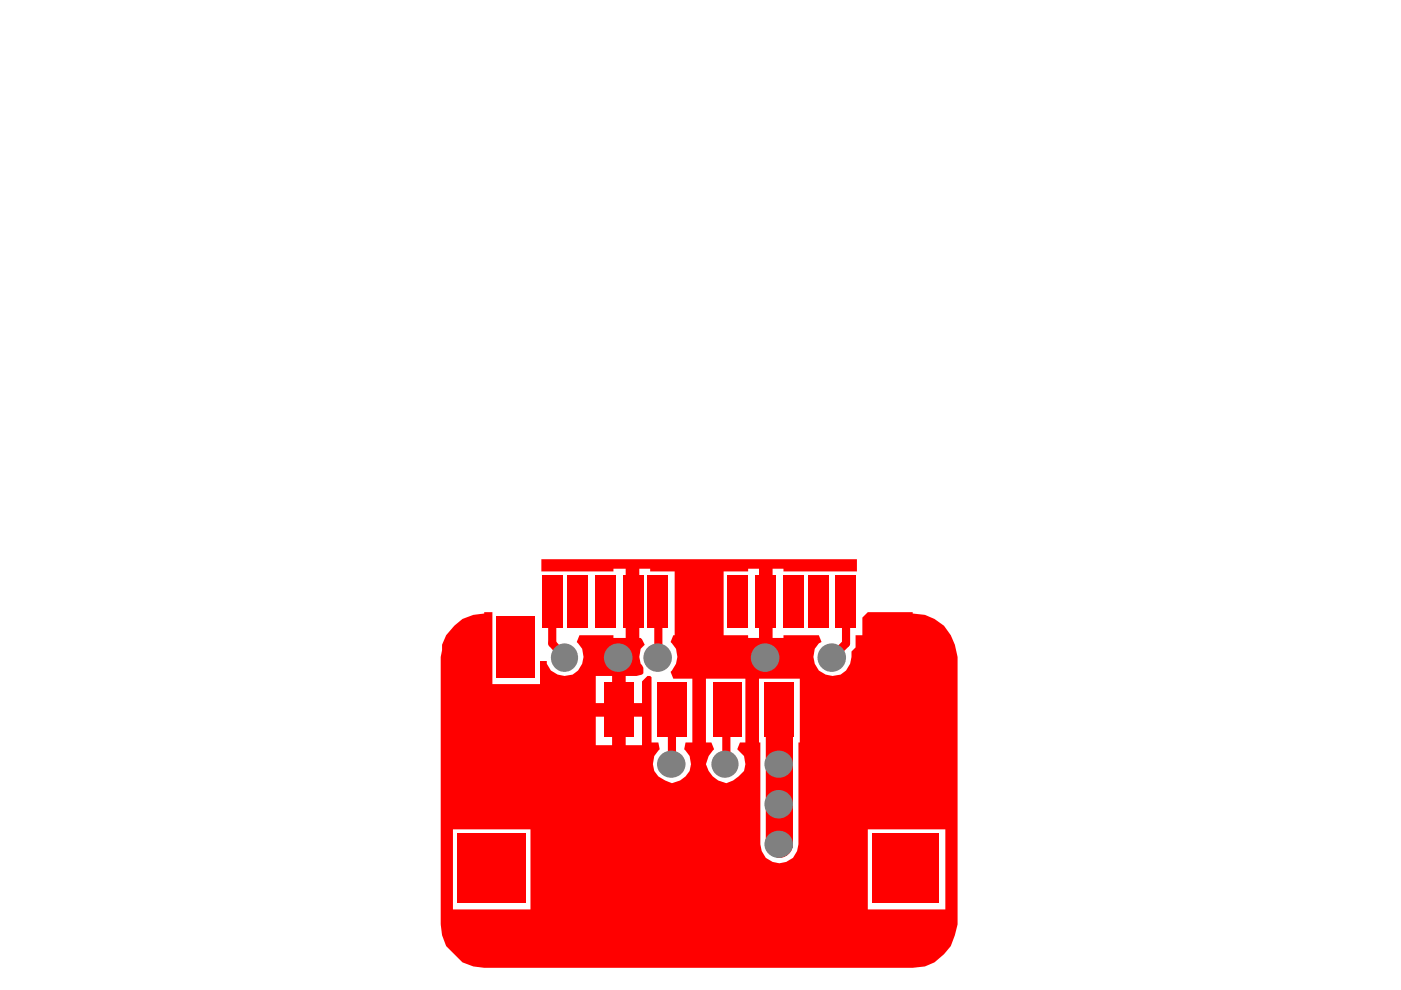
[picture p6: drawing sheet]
<svg xmlns="http://www.w3.org/2000/svg" width="297mm" height="210mm" viewBox="0 0 297 210" stroke-linecap="round" stroke-linejoin="round" font-family="sans-serif">
<path d="M96.3 132.7l1.8-1.5 2.3-.8 2.3-.3v-.3h1.7v15.2h10.1v-4.8h1.4a3.5 3.5 0 0 0 3.8 3.1 4.1 4.1 0 0 0 3.7-5.7l-1.1-1.5 .6-1.4h7.2v.6h2.6v-14.7h-2.6v.6h-15.3v-2.6h66.9v2.6h-15.6v-.6h-2.3v14.7h2.3v-.6h7.5l.6 1.4a3.4 3.4 0 0 0-1.5 4.6 4 4 0 0 0 4.5 2.6 4 4 0 0 0 3.3-4v-1.2l.9-.8v-2.6h1.4v-3.8l1.2-1.1h9.5v.3a9.1 9.1 0 0 1 8.9 6.6l.6 2.6v56.7l-.6 2.3-.8 2.3-1.5 1.7-2 1.7-2 .9-2.6 .3h-90.8l-2.3-.3-2.3-.9-3.5-3.4-.9-2.3-.3-2.3v-56.7l.3-1.4v-1.2l.9-2zM153.4 121.2v13.5h5.2v.6h2.3v-14.7h-2.3v.6zM126.3 143.3v5.8h3.5v-5.8zM132.7 152v6h3.4v-6zM126.3 152v6h3.5v-6zM149.7 143.9v13.5h1.1l.6 1.5-1.1 1.4-.6 1.7a5.2 5.2 0 0 0 4.3 4.1l1.4-.6 1.2-.9a3.3 3.3 0 0 0 0-5.5l-.3-.2 .6-1.5h1.1v-13.5zM135.5 120.6v14.7h.3l.3 .2 .6 1.2-.9 .9-.3 1.7 .3 1.4 .6 .9v1.1l-.3 .3-1.1 .3h-2.3v5.8h3.4v-4.6l1.2-1.2h.6l.2 .3v13.8h1.5l.3 1.5a3.8 3.8 0 0 0 1.1 6.6l1.5 .6a4.5 4.5 0 0 0 4-4.1l-.3-1.7-1.1-1.4 .2-1.5h1.5v-13.5h-4l-.6-1.4a4.2 4.2 0 0 0 0-6.4l.6-1.4h.2v-13.5h-5.1v-.6zM160.9 143.9v13.5h.3v21.6a4 4 0 0 0 4 4 4 4 0 0 0 4.1-4v-21.6h.3v-13.5zM184 175.8v17h16.4v-17zM96 175.8v17h16.5v-17z" fill="#f00"/>
<path d="M117.1 127.8v8.6l2.6 2.9M139.6 127.8v11.5M142.5 150.5v11.5M154 150.5v11.5" fill="none" stroke="#f00" stroke-width="1.7"/>
<circle cx="139.6" cy="139.3" r=".86" fill="#f00"/>
<path d="M165.2 150.5v28.5" fill="none" stroke="#f00" stroke-width="5.8"/>
<path d="M179.4 127.8v8.6l-2.9 2.9" fill="none" stroke="#f00" stroke-width="1.7"/>
<g fill="#808080">
<path d="M117.9 137.1a2.94 2.94 0 0 1 3.9 .4 2.94 2.94 0 0 1 0 3.9 2.94 2.94 0 0 1-3.9 .4 3.1 3.1 0 0 1 0-4.7z"/>
<path d="M140 160.2a2.95 2.95 0 0 1 4.3-.3 2.95 2.95 0 0 1-.1 4.4 2.96 2.96 0 0 1-3.9-.2 2.96 2.96 0 0 1-.3-3.9z"/>
<path d="M162.7 160.2a2.95 2.95 0 0 1 4.4-.3 2.95 2.95 0 0 1-.1 4.4 2.96 2.96 0 0 1-3.9-.2 2.96 2.96 0 0 1-.4-3.9z"/>
<path d="M162.7 177.2a2.95 2.95 0 0 1 4.4-.3 2.95 2.95 0 0 1-.1 4.4 2.96 2.96 0 0 1-3.9-.2 2.96 2.96 0 0 1-.4-3.9z"/>
<circle cx="131.1" cy="139.4" r="3"/>
<circle cx="162.2" cy="139.4" r="3"/>
<circle cx="139.4" cy="139.4" r="3"/>
<circle cx="176.4" cy="139.4" r="3"/>
<circle cx="153.7" cy="162" r="2.88"/>
<circle cx="165.1" cy="170.5" r="3"/>
</g>
<g fill="#f00">
<path d="M115.1 122h4.3v11.2h-4.3z" fill-rule="evenodd"/>
<path d="M120.3 122h4.3v11.2h-4.3z" fill-rule="evenodd"/>
<path d="M126.3 122h4.3v11.2h-4.3z" fill-rule="evenodd"/>
<path d="M139.3 144.8h6.3v11.5h-6.3z" fill-rule="evenodd"/>
<path d="M137.3 122h4.3v11.2h-4.3z" fill-rule="evenodd"/>
<path d="M162.1 144.8h6.3v11.5h-6.3z" fill-rule="evenodd"/>
<path d="M160.1 122h4.3v11.2h-4.3z" fill-rule="evenodd"/>
<path d="M166.1 122h4.3v11.2h-4.3z" fill-rule="evenodd"/>
<path d="M171.3 122h4.3v11.2h-4.3z" fill-rule="evenodd"/>
<path d="M184.9 176.7h14.1v14.7h-14.1z" fill-rule="evenodd"/>
<path d="M151.1 144.8h6.1v11.5h-6.1z" fill-rule="evenodd"/>
<path d="M128 144.8h6.4v11.5h-6.4z" fill-rule="evenodd"/>
<path d="M132.1 122h4.3v11.2h-4.3z" fill-rule="evenodd"/>
<path d="M154.3 122h4.3v11.2h-4.3z" fill-rule="evenodd"/>
<path d="M177.1 122h4.3v11.2h-4.3z" fill-rule="evenodd"/>
<path d="M96.9 176.7h14.4v14.7h-14.4z" fill-rule="evenodd"/>
<path d="M105.3 130.7h8v12.9h-8z" fill-rule="evenodd"/>
</g>
</svg>
